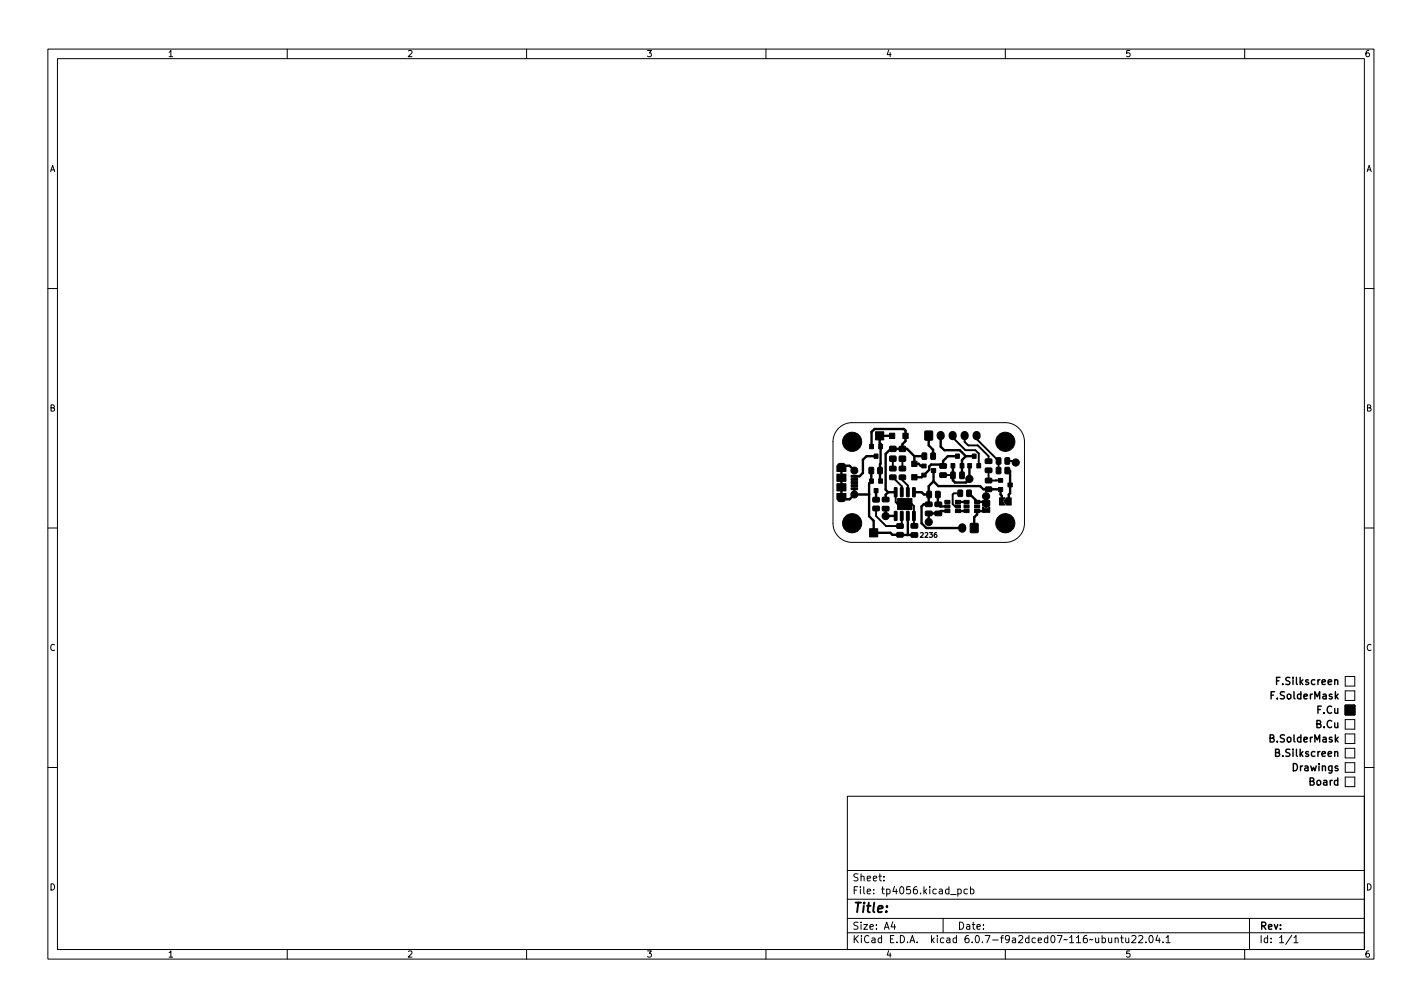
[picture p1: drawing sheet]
<svg xmlns="http://www.w3.org/2000/svg" width="297mm" height="210mm" viewBox="0 0 297 210" stroke-linecap="round" stroke-linejoin="round" font-family="sans-serif">
<defs><g id="words">
<text font-size="2.8" x="178" y="190.6">Title:</text>
<g font-size="2.1">
<text x="267.7" y="143">F.Silkscreen</text>
<text x="266.4" y="146">F.SolderMask</text>
<text x="275.4" y="149">F.Cu</text>
<text x="266.2" y="155">B.SolderMask</text>
<text x="275.1" y="152">B.Cu</text>
<text x="267.5" y="158">B.Silkscreen</text>
<text x="270.6" y="161">Drawings</text>
<text x="274" y="164">Board</text>
<text x="178" y="184">Sheet:</text>
<text x="178" y="186.7">File: tp4056.kicad_pcb</text>
<text x="178" y="196.9">KiCad E.D.A. kicad 6.0.7-f9a2dced07~116~ubuntu22.04.1</text>
<text x="178" y="194.1">Size: A4</text>
<text x="200" y="194.1">Date:</text>
<text x="263" y="194.1">Rev:</text>
<text x="263" y="196.9">Id: 1/1</text>
</g>
<g font-size="1.8">
<text x="35" y="11.9">1</text>
<text x="85" y="11.9">2</text>
<text x="135" y="11.9">3</text>
<text x="185" y="11.9">4</text>
<text x="235" y="11.9">5</text>
<text x="285" y="11.9">6</text>
<text x="10.3" y="35.9">A</text>
<text x="285.3" y="35.9">A</text>
<text x="10.3" y="85.9">B</text>
<text x="285.3" y="85.9">B</text>
<text x="10.3" y="135.9">C</text>
<text x="285.3" y="135.9">C</text>
<text x="10.3" y="185.9">D</text>
<text x="285.3" y="185.9">D</text>
<text x="35" y="199.9">1</text>
<text x="85" y="199.9">2</text>
<text x="135" y="199.9">3</text>
<text x="185" y="199.9">4</text>
<text x="235" y="199.9">5</text>
<text x="285" y="199.9">6</text>
</g>
<text font-size="1.4" x="192.5" y="112.2">2236</text>
</g></defs>
<g fill="none" stroke="#000" stroke-width=".21">
<path d="M10 10.2h277v190.1h-277zM12 12.2h273v186.1h-273zM60 10.2v2M110 10.2v2M160 10.2v2M210 10.2v2M260 10.2v2M10 60.2h2M285 60.2h2M175.2 89.4a4 4 0 0 1 2.8-1.2h32a4 4 0 0 1 4 4v17a4 4 0 0 1-4 4h-32a4 4 0 0 1-4-4v-17a4 4 0 0 1 1.2-2.8zM10 110.2h2M285 110.2h2"/>
<path d="M281 141.2h2v2h-2zM281 144.2h2v2h-2zM281 147.2h2v2h-2zM281 150.2h2v2h-2zM281 153.2h2v2h-2zM281 156.2h2v2h-2zM281 159.2h2v2h-2zM10 160.2h2M177 166.3h108v32h-108zM281 162.2h2v2h-2zM285 160.2h2M60 198.3v2"/>
<path d="M110 198.3v2M160 198.3v2M177 194.8h108M177 191.8h108M177 187.8h108M177 181.8h108M184.6 183.8v.1M184.6 183v.1M186.5 192.5l-.4 1h1M186.9 193v1M197 191.8v3M198.6 186.8h1.1"/>
<path d="M200.1 185.7l.4-.1 .3 .3-.2 .7h-.5M200.1 185.6v1.5M202.1 185.7l-.5-.1-.2 .3 .1 .7h.6M202.7 185.7l.4-.1 .3 .3-.1 .7h-.6M202.7 185.1v1.5M210 198.3v2M232.9 196l.2-.2 .4 .1 .1 .9M232.9 195.8v1M234.1 195.8h.5M234.3 195.3v1.3l.3 .2M235.1 195.8l.1 1h.4l.2-.1M235.8 195.8v1"/>
<path d="M236.4 195.5l.6-.2 .3 .5-.9 1h.9M237.9 195.5l.5-.2 .3 .5-.9 1h.9M239.4 196.7v.1M240.2 195.4l.2-.1a.8 .8 0 0 1 .5 .8 .8 .8 0 0 1-.5 .7 1 1 0 0 1-.2-1.4zM241.8 195.3l-.4 1h1M242.1 195.8v1M242.9 196.7v.1M243.6 195.8l.4-.5v1.5M243.6 196.8h.8M260 198.3v2M261 191.8v6.5M269.9 195.3l-1.3 1.9"/>
<path d="M270.3 195.8l.4-.5v1.5M270.3 196.8h.8"/>
</g>
<g fill="#000" stroke="#000" stroke-width=".21">
<path d="M174.8 97.2h1.9v1.2h-1.9zM174.8 99h1.9v1.5h-1.9zM177.8 99.2h1.3v.4h-1.3zM177.8 99.9h1.3v.4h-1.3zM181.6 97.6l.7-.1 .2 .2v1l-.1 .2h-.7l-.2-.1zM181.6 92.8h.8v.9h-.8zM181.6 100h.8v.9h-.8zM182.6 94.8h.8v.9h-.8zM182.9 90.1h1.7v1.7h-1.7zM183.4 97.6l.7-.1 .2 .2v1l-.1 .2h-.6l-.3-.1zM183.6 92.8h.7v.9h-.7zM183.6 100h.7v.9h-.7z"/>
<path d="M185.9 95.3h1.2v1h-1.2zM185.9 93.2h1.2v1h-1.2zM185.8 90.4h1.1v1.1h-1.1zM185.9 99.2h1.1l.2 .2v.6l-.2 .2h-1l-.2-.3zM185.9 97.4l1.1-.1 .2 .3v.6l-.2 .1h-1l-.2-.2zM187.9 95.3h1.2v1h-1.2zM187.9 93.2h1.2v1h-1.2zM187.9 99.2h1.1l.2 .2v.6l-.2 .2h-1l-.2-.3zM187.9 97.4l1.1-.1 .2 .3v.6l-.2 .1h-1l-.2-.2zM188.6 90.4h1.1v1.1h-1.1zM190.4 96.3h1.2v1.1h-1.2zM192.6 96.9h.8v.8h-.8z"/>
<path d="M192.6 98.8h.8v.8h-.8zM192.6 94.6l.7-.1 .3 .2v1l-.2 .2h-.6l-.2-.1zM193.2 90h1.6v1.9h-1.6zM194.5 94.6l.7-.1 .2 .2v1l-.1 .2h-.6l-.3-.1zM194.6 97.8h.8v.8h-.8zM196.3 96.9l1.3-.1 .1 .2v.6l-.2 .2h-1.1l-.1-.3zM196.3 98.8l1.3-.1 .1 .2v.6l-.2 .2h-1.1l-.1-.3zM198.7 96.8h.7v.9h-.7zM198.6 98.6l.7-.1 .2 .2 .1 1-.2 .3h-.6l-.2-.2zM199.6 94.8h.8v.9h-.8zM200.6 96.8h.8v.9h-.8zM200.5 98.6l.7-.1 .2 .2v1l-.1 .3h-.6l-.2-.2z"/>
<path d="M202.1 96.8h.9v.9h-.9zM203.1 94.8h.8v.9h-.8zM204 96.8h.8v.9h-.8zM205.8 97.8l1.3-.1 .1 .2v.6l-.2 .2h-1.1l-.1-.3zM205.8 95.9l1.3-.1 .1 .2v.6l-.2 .2h-1.1l-.1-.3zM208.1 95.6l.7-.1 .3 .2v1l-.2 .2h-.6l-.2-.1zM208.1 97.6l.7-.1 .3 .2v1l-.2 .2h-.6l-.2-.1zM210 95.6l.7-.1 .2 .2v1l-.1 .2h-.7l-.2-.1zM210 97.6l.7-.1 .2 .2v1l-.1 .2h-.7l-.2-.1zM174.8 101h1.9v1.5h-1.9zM174.8 103h1.9v1.2h-1.9zM177.8 100.5h1.3v.4h-1.3z"/>
<path d="M177.8 101.2h1.3v.4h-1.3zM177.8 101.8h1.3v.4h-1.3zM181.6 110.4h1.7v1.7h-1.7zM182.4 103.9l1.1-.1 .2 .3v.6l-.3 .1h-.9l-.2-.2zM182.4 105.7h1.1l.2 .2v.6l-.3 .2h-.9l-.2-.3zM182.6 102h.8v.9h-.8zM184.3 103.9l1.3-.1 .1 .2v.6l-.2 .2h-1.1l-.1-.3zM184.3 105.8l1.3-.1 .1 .2v.6l-.2 .2h-1.1l-.1-.3zM186.8 106.8h.6l-.1 1.9-.5-.1zM186.8 101.8l.6 .1-.1 1.8h-.5zM188.1 106.8h.6l-.1 1.9-.5-.1zM188.1 101.8l.6 .1-.1 1.8h-.5z"/>
<path d="M187.4 109.4l1.1-.1 .2 .3v.6l-.3 .1h-.9l-.2-.2zM187.4 111.2h1.1l.2 .2v.6l-.3 .2h-.9l-.2-.3zM189.4 106.8h.5l-.1 1.9-.5-.1zM189.4 101.8l.5 .1-.1 1.8h-.5zM187.5 104.1h3v2.3h-3zM190.6 106.8h.6l-.1 1.9-.5-.1zM190.6 101.8l.6 .1-.1 1.8h-.5zM190.3 109.4l1.3-.1 .1 .2v.6l-.2 .2h-1.1l-.1-.3zM190.3 111.3l1.3-.1 .1 .2v.6l-.2 .2h-1.1l-.1-.3zM190.4 99.1h1.2v1.1h-1.2zM193.6 102.6l.7-.1 .3 .2v1l-.2 .2h-.6l-.2-.1zM193.3 104.9l1.3-.1 .1 .2v.6l-.2 .2h-1.1l-.1-.3z"/>
<path d="M193.3 106.8l1.3-.1 .1 .2v.6l-.2 .2h-1.1l-.1-.3zM195.5 102.6l.7-.1 .2 .2v1l-.1 .2h-.6l-.3-.1zM195.3 104.9l1.3-.1 .1 .2v.6l-.2 .2h-1.1l-.1-.3zM195.3 106.8l1.3-.1 .1 .2v.6l-.2 .2h-1.1l-.1-.3zM197.4 104.5h1v.6h-1zM197.4 105.4h1v.7h-1zM197.4 106.4h1v.6h-1zM199.6 106.4h1v.6h-1zM199.6 105.4h1v.7h-1zM199.6 104.5h1v.6h-1zM200.1 102.4l.7-.1 .3 .2v.9l-.2 .3h-.6l-.2-.2zM201.4 104.5h1v.6h-1z"/>
<path d="M201.4 105.4h1v.7h-1zM201.4 106.4h1v.6h-1zM202 102.4l.7-.1 .2 .2v.9l-.1 .3h-.7l-.2-.2zM202.7 109.3h1.6v1.9h-1.6zM203.6 106.4h1v.6h-1zM203.6 105.4h1v.7h-1zM203.6 104.5h1v.6h-1zM205.3 105.8l.7 .5 .7-.5v1.2h-1.4zM205.3 104.5h1.4v1l-.7 .5-.7-.5zM205.9 101.7h1.1l.2 .2v.6l-.2 .2h-1l-.2-.3zM205.9 99.9l1.1-.1 .2 .3v.6l-.2 .1h-1l-.2-.2zM208.5 99.9h.9v.8h-.9z"/>
<path d="M208.5 101.8h.9v.8h-.9zM208.8 103.9h1.1l-.5 .8 .5 .7h-1.1zM210.2 103.9h1v1.5h-1l-.5-.7zM210.6 100.8h.8v.8h-.8zM281 147.2h2v2h-2z"/>
<circle cx="178" cy="92.2" r="2"/>
<circle cx="178.5" cy="98.2" r=".72"/>
<circle cx="202.5" cy="100" r=".75"/>
<circle cx="210" cy="92.2" r="2"/>
<circle cx="212.2" cy="96.6" r=".75"/>
<circle cx="178" cy="109.2" r="2"/>
<circle cx="178.5" cy="103.2" r=".72"/>
<circle cx="185" cy="107.7" r=".75"/>
<circle cx="194" cy="109" r=".75"/>
<circle cx="206" cy="103.6" r=".75"/>
<circle cx="210" cy="109.2" r="2"/>
</g>
<path d="M265.3 154.1h.6l.2-.2-.1-.3-.7-.2v1.5h.6l.2-.1 .1-.4-.4-.3M265.5 145.1h.5M266.2 144.4h-.7v1.5M266.4 157.1h.7l.1-.2v-.3l-.8-.2v1.5h.6l.2-.1 .1-.4-.4-.3M266.7 142.1h.5M267.4 141.4h-.7v1.5" fill="none" stroke="#000" stroke-width=".3"/>
<path d="M175.4 97.2h.7M175.4 104.2h.7" fill="none" stroke="#000" stroke-width="1.2"/>
<path d="M196.5 90.8v.3M199 90.8v.3M201.5 90.8v.3M204 90.8v.3M201 110.1v.3" fill="none" stroke="#000" stroke-width="1.7"/>
<g fill="none" stroke="#000" stroke-width=".5">
<path d="M178.5 98.2l-1-1h-1.7v7h1.7l1-1M182 98.2v2.2M182 93.2v-3l.7-.6h6.1l.3 .3v2.2l-.6 .6v1M183 95.2h-2l-.7 .8v2.7l-.7 .7h-1.1M186 93.7l-1 1.1v7.4l.5 .6M186.3 91h-2.6v1.5l.3 .2-.2 7.6M186.5 93.7h3l1.5 1.5M191 95.2h2.1M191 95.2v1.6h.9l.4 .5h.7M194 90.9v2.1l.9 .9v1.3M195 98.2v2.3M196.5 90.9v2.3l.8 .8h3.2l1.2 1.2"/>
<path d="M199 97.2v3.1l.5 .4h2.2l.8-.7v-2.7M200 95.2h-2l-1 1v1.1l-.3-.3h-2.2l-.4 .4v.7l-1.5 1.5h-1.6M201.7 95.2h1.8M201.7 95.2l-.7 .8v3.2M210.9 98.2l.1 4.8-.3 .3v1.4M178.5 102v1.2M181.5 103.2h-3M182 100.4l-.5 .6v6.8l1 .9v2.5h3.5l.4 .5h1.6M183 102.4v1.9M185 106.2v1.5M185 107.7h.1M185 107.7h2.1"/>
<path d="M185.5 102.8l-.5 .5v1M185.5 102.8h1.6M188 111.7h3M189.6 107.7v4M190.9 102.8h1.6l.5 .4h1.1M194 103.3v2h-1l-.5 .4v3.5l1 1h7.5M195 100.5l-1 1v1.7M195 100.5l1 1h8.7l.7 .7h3.6M195.9 103.2v2M196 105.3l.4 .4h1.5M197.9 106.7h-1.4l-.5 .5h-2v1.8M200.1 106.7h1.8"/>
<path d="M200.1 104.8h1.8M202.4 103l1.7 1.8h1.7M206 103.6v1.4M206 106.5l-.2 .2h-1.7v.7l-.6 .6v2.2M209 102.2v1l.3 .3v1.2"/>
</g>
<g fill="none" stroke="#000" stroke-width=".4">
<path d="M186.5 95.8v2M186.5 99.7l1.9 1.8v1.3M188.5 95.8v2M188.5 99.7v.5l1.1 1.2v1.4M197 99.2h2M199 91.3l2.7 2.7h2l.7 .7v2.5M201.5 90.9v1.3l.8 .8h2l2.2 2.2v1.1M204 91.7l4.6 4.5v2M206.5 98.2v2.1h2.5M210.4 96.2h1.5l.3 .4M183 106.2v1.5l2.1 2.1h2.9l.4-.3v-1.8M187.1 102.8v2l.4 .4h3l.4 .5v4"/>
<path d="M200.6 103h-1.3l-.3 .2v2l.5 .5h.6M208 100.3h.1"/>
</g>
<use href="#words"/>
</svg>
